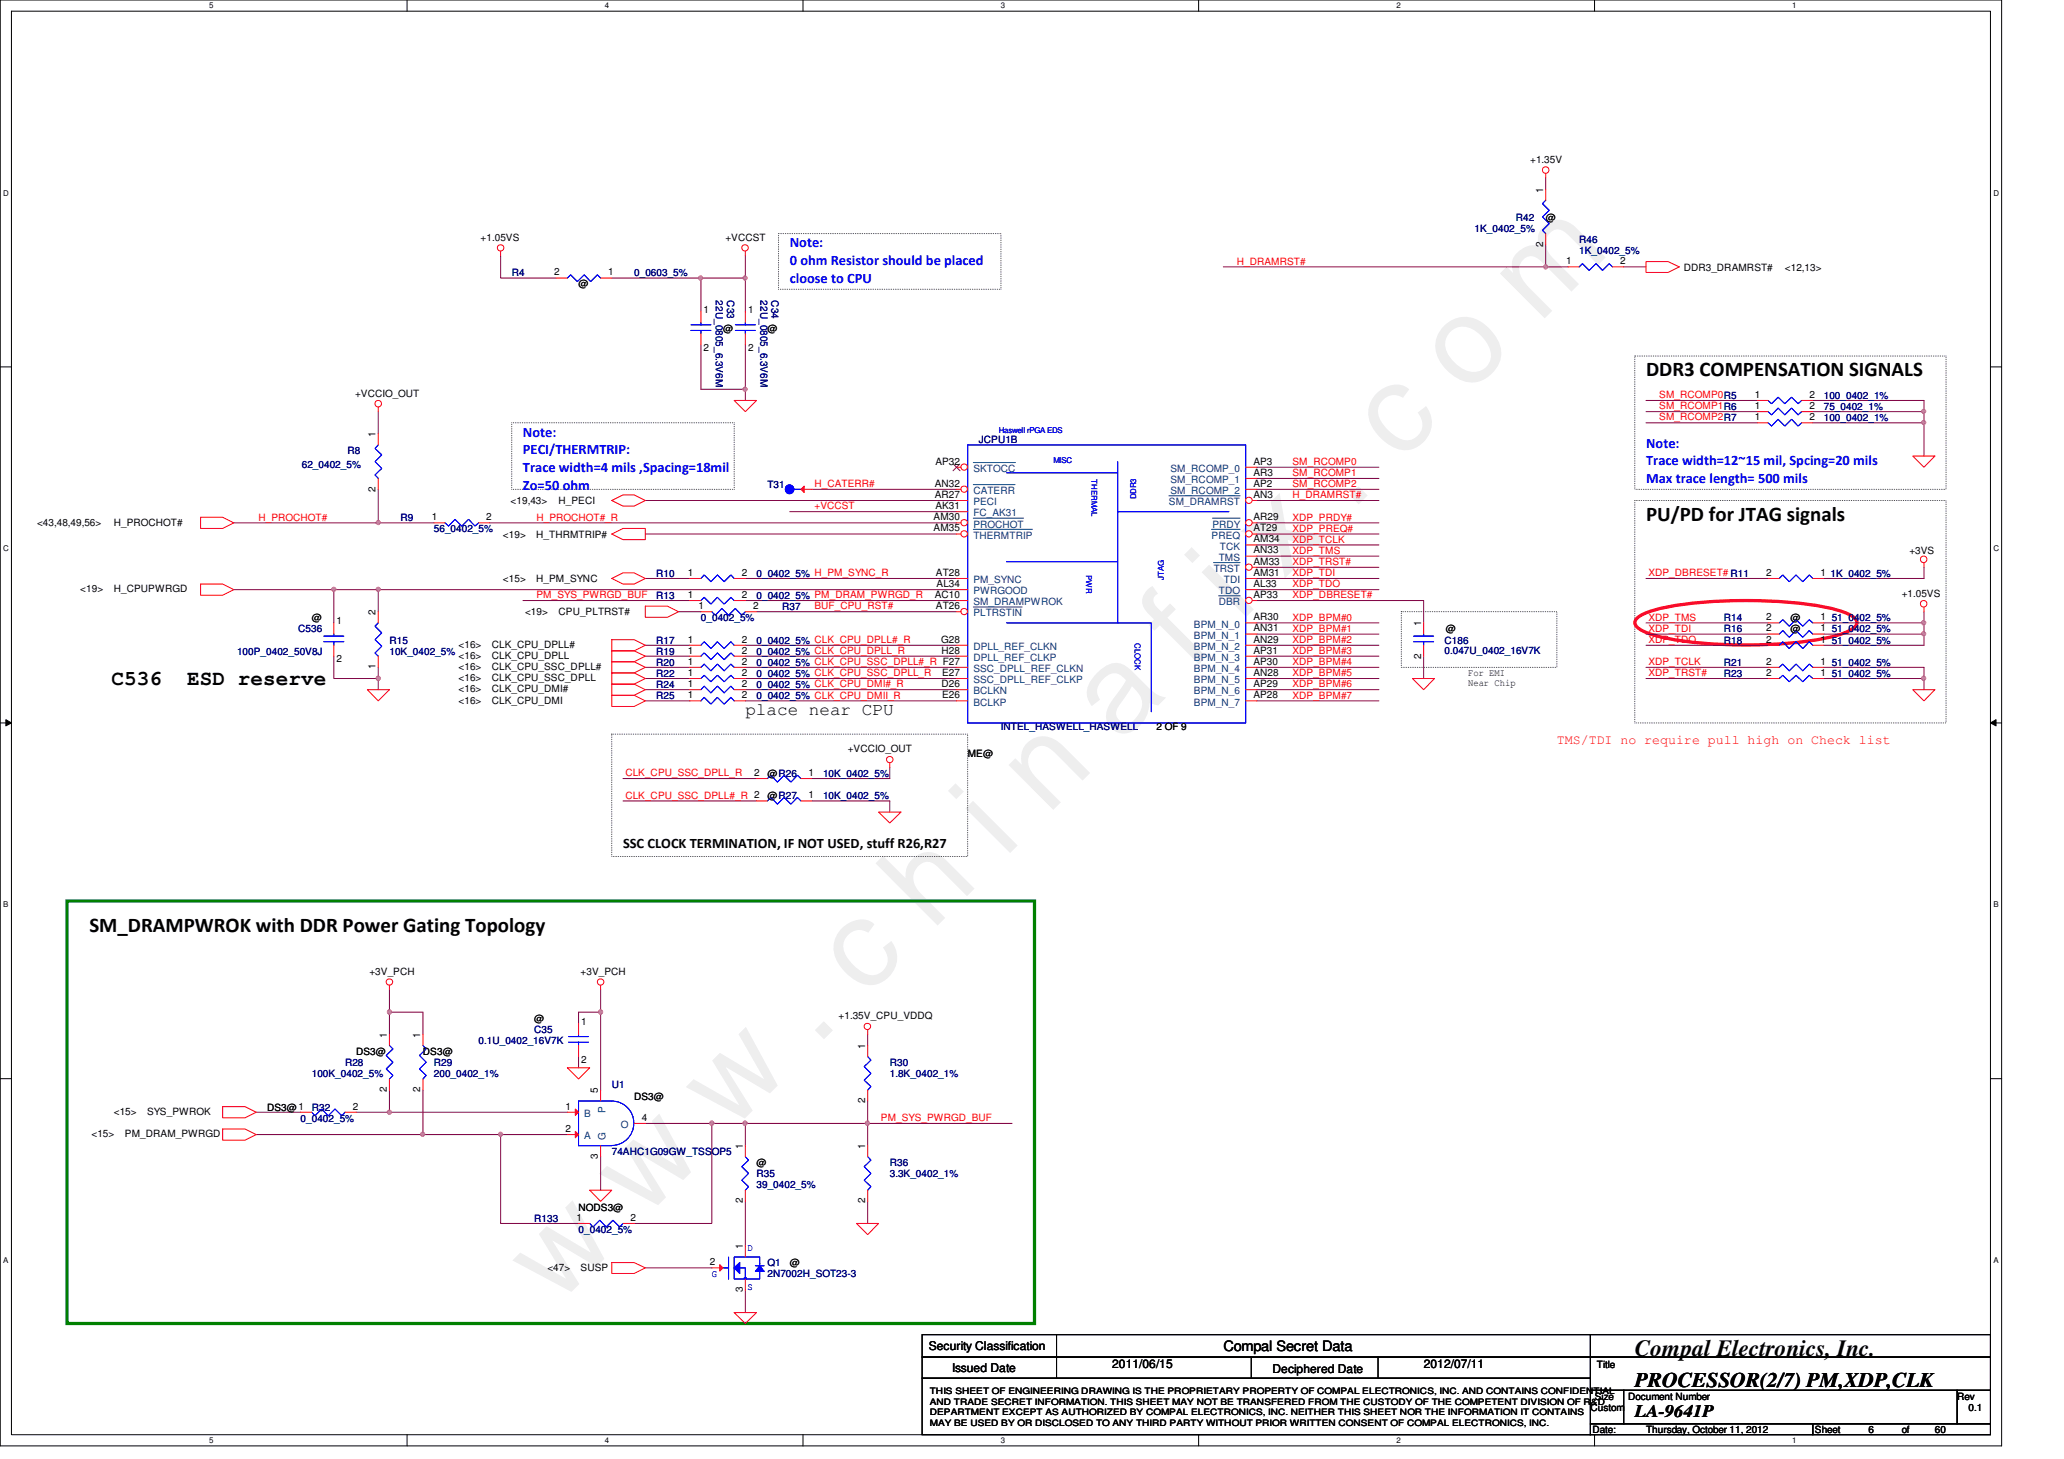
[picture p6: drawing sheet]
<svg xmlns="http://www.w3.org/2000/svg" width="297mm" height="210mm" viewBox="0 0 297 210" stroke-linecap="round" stroke-linejoin="round" font-family="sans-serif">
<defs><g id="words">
<text font-size="17.6" fill="#f0f" x="80.1" y="188" transform="rotate(-45 80.1 188)">w w w . c h i n a f i x . c o m</text>
<text font-size="3.3" x="235.3" y="195.1">Compal Electronics, Inc.</text>
<g font-size="3">
<text x="236.9" y="54.1">DDR3 COMPENSATION SIGNALS</text>
<text x="236.9" y="74.9">PU/PD for JTAG signals</text>
<text x="16" y="98.5">C536</text>
<text x="27" y="98.5">ESD reserve</text>
<text x="12.9" y="134.1">SM_DRAMPWROK with DDR Power Gating Topology</text>
<text x="235.3" y="199.6">PROCESSOR(2/7) PM,XDP,CLK</text>
</g>
<g font-size="2.5">
<text x="107.3" y="102.9">place near CPU</text>
<text x="235.3" y="203.9">LA-9641P</text>
</g>
<g font-size="2.1" fill="#00f">
<text x="113.7" y="35.6">Note:</text>
<text x="113.7" y="38.1">0 ohm Resistor should be placed</text>
<text x="113.7" y="40.7">cloose to CPU</text>
<text x="75.3" y="62.8">Note:</text>
<text x="75.3" y="65.4">PECI/THERMTRIP:</text>
<text x="236.9" y="64.4">Note:</text>
<text x="75.3" y="67.9">Trace width=4 mils ,Spacing=18mil</text>
<text x="75.3" y="70.4">Zo=50 ohm</text>
<text x="236.9" y="66.9">Trace width=12~15 mil, Spcing=20 mils</text>
<text x="236.9" y="69.5">Max trace length= 500 mils</text>
</g>
<g font-size="2.1">
<text x="89.7" y="122">SSC CLOCK TERMINATION, IF NOT USED, stuff R26,R27</text>
<text x="176.1" y="194.4">Compal Secret Data</text>
</g>
<text font-size="1.9" fill="#f00" x="224.1" y="107.1">TMS/TDI no require pull high on Check list</text>
<g font-size="1.7">
<text x="133.7" y="194.3">Security Classification</text>
<text x="137" y="197.3">Issued Date</text>
<text x="160.1" y="196.8">2011/06/15</text>
<text x="183.1" y="197.5">Deciphered Date</text>
<text x="204.9" y="196.8">2012/07/11</text>
</g>
<g font-size="1.4">
<text x="220.2" y="23.5">+1.35V</text>
<text x="222.1" y="27.7" transform="rotate(-90 222.1 27.7)">1</text>
<text x="69.2" y="34.6">+1.05VS</text>
<text x="104.4" y="34.6">+VCCST</text>
<text x="222.1" y="35.5" transform="rotate(-90 222.1 35.5)">2</text>
<text x="222.5" y="31.7">@</text>
<text x="79.8" y="39.6">2</text>
<text x="83.3" y="41.4">@</text>
<text x="87.5" y="39.6">1</text>
<text x="225.4" y="38">1</text>
<text x="233.2" y="38">2</text>
<text x="242.3" y="39">DDR3_DRAMRST#</text>
<text x="256.9" y="39">&lt;12,13&gt;</text>
<text x="101.3" y="45">1</text>
<text x="104.1" y="47.8">@</text>
<text x="107.7" y="45">1</text>
<text x="110.4" y="47.8">@</text>
<text x="101.3" y="50.5">2</text>
<text x="107.7" y="50.5">2</text>
<text x="51.1" y="57.1">+VCCIO_OUT</text>
<text x="252.6" y="58.8">1</text>
<text x="252.6" y="57.2">1</text>
<text x="260.4" y="58.8">2</text>
<text x="260.4" y="57.2">2</text>
<text x="54.1" y="62.9" transform="rotate(-90 54.1 62.9)">1</text>
<text x="252.6" y="60.5">1</text>
<text x="260.4" y="60.5">2</text>
<text x="54.1" y="70.7" transform="rotate(-90 54.1 70.7)">2</text>
<text x="134.5" y="70">AN32</text>
<text x="134.5" y="71.6">AR27</text>
<text x="134.6" y="66.8">AP32</text>
<text x="180.4" y="70">AP2</text>
<text x="180.4" y="68.5">AR3</text>
<text x="180.4" y="66.8">AP3</text>
<text x="180.4" y="71.6">AN3</text>
<text x="5.3" y="75.6">&lt;43,48,49,56&gt;</text>
<text x="16.4" y="75.6">H_PROCHOT#</text>
<text x="62.1" y="74.8">1</text>
<text x="70" y="74.8">2</text>
<text x="72.4" y="77.4">&lt;19&gt;</text>
<text x="73.5" y="72.6">&lt;19,43&gt;</text>
<text x="77.2" y="77.4">H_THRMTRIP#</text>
<text x="80.4" y="72.6">H_PECI</text>
<text x="134.4" y="74.8">AM30</text>
<text x="134.4" y="76.5">AM35</text>
<text x="134.6" y="73.2">AK31</text>
<text x="180.4" y="76.5">AT29</text>
<text x="180.4" y="74.8">AR29</text>
<text x="72.4" y="83.8">&lt;15&gt;</text>
<text x="77.2" y="83.8">H_PM_SYNC</text>
<text x="99" y="82.8">1</text>
<text x="106.8" y="82.8">2</text>
<text x="134.7" y="82.8">AT28</text>
<text x="180.4" y="79.6">AN33</text>
<text x="180.4" y="82.8">AM31</text>
<text x="180.4" y="78">AM34</text>
<text x="180.4" y="81.2">AM33</text>
<text x="254.2" y="82.8">2</text>
<text x="262" y="82.8">1</text>
<text x="274.8" y="79.8">+3VS</text>
<text x="11.6" y="85.2">&lt;19&gt;</text>
<text x="16.4" y="85.2">H_CPUPWRGD</text>
<text x="44.9" y="89.4">@</text>
<text x="48.4" y="89.8">1</text>
<text x="54.1" y="88.5" transform="rotate(-90 54.1 88.5)">2</text>
<text x="75.6" y="88.4">&lt;19&gt;</text>
<text x="80.4" y="88.4">CPU_PLTRST#</text>
<text x="99" y="86">1</text>
<text x="100.5" y="87.6">1</text>
<text x="106.8" y="86">2</text>
<text x="108.4" y="87.6">2</text>
<text x="134.5" y="86">AC10</text>
<text x="134.7" y="87.6">AT26</text>
<text x="134.8" y="84.5">AL34</text>
<text x="180.4" y="89.2">AR30</text>
<text x="180.4" y="84.5">AL33</text>
<text x="180.4" y="86">AP33</text>
<text x="254.2" y="89.2">2</text>
<text x="257.7" y="89.4">@</text>
<text x="262" y="89.2">1</text>
<text x="273.7" y="85.9">+1.05VS</text>
<text x="48.4" y="95.3">2</text>
<text x="66" y="93.2">&lt;16&gt;</text>
<text x="66" y="94.8">&lt;16&gt;</text>
<text x="70.8" y="93.2">CLK_CPU_DPLL#</text>
<text x="70.8" y="94.8">CLK_CPU_DPLL</text>
<text x="99" y="95.6">1</text>
<text x="99" y="92.5">1</text>
<text x="99" y="94">1</text>
<text x="106.8" y="95.6">2</text>
<text x="106.8" y="92.5">2</text>
<text x="106.8" y="94">2</text>
<text x="135.5" y="92.5">G28</text>
<text x="135.5" y="94">H28</text>
<text x="180.4" y="95.6">AP30</text>
<text x="180.4" y="94">AP31</text>
<text x="180.4" y="92.5">AN29</text>
<text x="180.4" y="90.8">AN31</text>
<text x="204.5" y="94.7" transform="rotate(-90 204.5 94.7)">2</text>
<text x="204.5" y="90.1" transform="rotate(-90 204.5 90.1)">1</text>
<text x="208.1" y="91">@</text>
<text x="254.2" y="92.5">2</text>
<text x="254.2" y="90.8">2</text>
<text x="254.2" y="95.6">2</text>
<text x="257.7" y="91">@</text>
<text x="262" y="92.5">1</text>
<text x="262" y="90.8">1</text>
<text x="262" y="95.6">1</text>
<text x="54.1" y="96.3" transform="rotate(-90 54.1 96.3)">1</text>
<text x="66" y="99.6">&lt;16&gt;</text>
<text x="66" y="101.2">&lt;16&gt;</text>
<text x="66" y="96.4">&lt;16&gt;</text>
<text x="66" y="98">&lt;16&gt;</text>
<text x="70.8" y="99.6">CLK_CPU_DMI#</text>
<text x="70.8" y="101.2">CLK_CPU_DMI</text>
<text x="70.8" y="96.4">CLK_CPU_SSC_DPLL#</text>
<text x="70.8" y="98">CLK_CPU_SSC_DPLL</text>
<text x="99" y="97.2">1</text>
<text x="99" y="100.5">1</text>
<text x="99" y="98.8">1</text>
<text x="106.8" y="97.2">2</text>
<text x="106.8" y="100.5">2</text>
<text x="106.8" y="98.8">2</text>
<text x="135.5" y="98.8">D26</text>
<text x="135.6" y="100.5">E26</text>
<text x="135.6" y="97.2">E27</text>
<text x="180.4" y="100.5">AP28</text>
<text x="180.4" y="98.8">AP29</text>
<text x="180.4" y="97.2">AN28</text>
<text x="211.3" y="97.2">For EMI</text>
<text x="211.3" y="98.8">Near Chip</text>
<text x="254.2" y="97.2">2</text>
<text x="262" y="97.2">1</text>
<text x="166.5" y="105.1">2 OF 9</text>
<text x="108.5" y="111.6">2</text>
<text x="110.4" y="111.8">@R26</text>
<text x="116.4" y="111.6">1</text>
<text x="122" y="108.2">+VCCIO_OUT</text>
<text x="139.3" y="108.9">ME@</text>
<text x="110.4" y="115">@R27</text>
<text x="116.4" y="114.9">1</text>
<text x="53.2" y="140.3">+3V_PCH</text>
<text x="83.6" y="140.3">+3V_PCH</text>
<text x="55.7" y="149.3" transform="rotate(-90 55.7 149.3)">1</text>
<text x="60.5" y="149.3" transform="rotate(-90 60.5 149.3)">1</text>
<text x="76.9" y="147">@</text>
<text x="83.6" y="147.4">1</text>
<text x="120.7" y="146.6">+1.35V_CPU_VDDQ</text>
<text x="51.3" y="151.8">DS3@</text>
<text x="60.9" y="151.8">DS3@</text>
<text x="83.6" y="152.9">2</text>
<text x="124.5" y="150.9" transform="rotate(-90 124.5 150.9)">1</text>
<text x="16.4" y="160.4">&lt;15&gt;</text>
<text x="21.2" y="160.4">SYS_PWROK</text>
<text x="38.4" y="159.8">DS3@1</text>
<text x="50.8" y="159.6">2</text>
<text x="55.7" y="157.1" transform="rotate(-90 55.7 157.1)">2</text>
<text x="60.5" y="157.1" transform="rotate(-90 60.5 157.1)">2</text>
<text x="81.4" y="159.6">1</text>
<text x="86.1" y="157.3" transform="rotate(-90 86.1 157.3)">5</text>
<text x="91.3" y="158.2">DS3@</text>
<text x="92.4" y="161.2">4</text>
<text x="124.5" y="158.7" transform="rotate(-90 124.5 158.7)">2</text>
<text x="13.2" y="163.6">&lt;15&gt;</text>
<text x="18" y="163.6">PM_DRAM_PWRGD</text>
<text x="81.4" y="162.9">2</text>
<text x="86.1" y="166.8" transform="rotate(-90 86.1 166.8)">3</text>
<text x="106.9" y="165.3" transform="rotate(-90 106.9 165.3)">1</text>
<text x="108.9" y="167.8">@</text>
<text x="124.5" y="165.3" transform="rotate(-90 124.5 165.3)">1</text>
<text x="106.9" y="173.1" transform="rotate(-90 106.9 173.1)">2</text>
<text x="124.5" y="173.1" transform="rotate(-90 124.5 173.1)">2</text>
<text x="83" y="175.6">1</text>
<text x="83.3" y="174.2">NODS3@</text>
<text x="90.8" y="175.6">2</text>
<text x="106.9" y="179.7" transform="rotate(-90 106.9 179.7)">1</text>
<text x="78.8" y="182.8">&lt;47&gt;</text>
<text x="83.6" y="182.8">SUSP</text>
<text x="102.1" y="182">2</text>
<text x="106.9" y="185.9" transform="rotate(-90 106.9 185.9)">3</text>
<text x="113.7" y="182.2">@</text>
<text x="229.8" y="196.8">Title</text>
<text x="228.9" y="203">Custom</text>
<text x="229.5" y="201.4">Size</text>
<text x="234.3" y="201.4">Document Number</text>
<text x="281.7" y="201.4">Rev</text>
<text x="283.3" y="203">0.1</text>
<text x="229.2" y="206.2">Date:</text>
<text x="236.9" y="206.2">Thursday, October 11, 2012</text>
<text x="261.2" y="206.2">Sheet</text>
<text x="268.9" y="206.2">6</text>
<text x="273.7" y="206.2">of</text>
<text x="278.5" y="206.2">60</text>
</g>
<g font-size="1.4" fill="#000080">
<text x="212.2" y="33.4">1K_0402_5%</text>
<text x="218.1" y="31.7">R42</text>
<text x="227.3" y="35">R46</text>
<text x="73.7" y="39.8">R4</text>
<text x="91.3" y="39.8">0_0603_5%</text>
<text x="227.3" y="36.6">1K_0402_5%</text>
<text x="103" y="43.2" transform="rotate(90 103 43.2)">22U_0805_6.3V6M</text>
<text x="104.6" y="43.2" transform="rotate(90 104.6 43.2)">C33</text>
<text x="109.4" y="43.2" transform="rotate(90 109.4 43.2)">22U_0805_6.3V6M</text>
<text x="111" y="43.2" transform="rotate(90 111 43.2)">C34</text>
<text x="262.5" y="59">75_0402_1%</text>
<text x="262.5" y="57.4">100_0402_1%</text>
<text x="50" y="65.4">R8</text>
<text x="140.9" y="63.8">JCPU1B</text>
<text x="262.5" y="60.6">100_0402_1%</text>
<text x="43.4" y="67.3">62_0402_5%</text>
<text x="110.4" y="70.2">T31</text>
<text x="57.7" y="75">R9</text>
<text x="62.4" y="76.6">56_0402_5%</text>
<text x="94.4" y="83">R10</text>
<text x="108.9" y="83">0_0402_5% H_PM_SYNC_R</text>
<text x="263.4" y="83">1K_0402_5%</text>
<text x="94.4" y="86.2">R13</text>
<text x="100.9" y="89.4">0_0402_5%</text>
<text x="108.9" y="86.2">0_0402_5% PM_DRAM_PWRGD_R</text>
<text x="112.6" y="87.8">R37</text>
<text x="248.1" y="89.4">R14</text>
<text x="263.6" y="89.4">51_0402_5%</text>
<text x="34.1" y="94.2">100P_0402_50V8J</text>
<text x="42.9" y="91">C536</text>
<text x="56" y="92.6">R15</text>
<text x="56" y="94.2">10K_0402_5%</text>
<text x="94.4" y="95.8">R20</text>
<text x="94.4" y="92.6">R17</text>
<text x="94.4" y="94.2">R19</text>
<text x="108.9" y="95.8">0_0402_5% CLK_CPU_SSC_DPLL#_R F27</text>
<text x="108.9" y="92.6">0_0402_5% CLK_CPU_DPLL#_R</text>
<text x="108.9" y="94.2">0_0402_5% CLK_CPU_DPLL_R</text>
<text x="207.9" y="92.6">C186</text>
<text x="207.9" y="94">0.047U_0402_16V7K</text>
<text x="248.1" y="92.6">R18</text>
<text x="248.1" y="91">R16</text>
<text x="248.1" y="95.8">R21</text>
<text x="263.6" y="92.6">51_0402_5%</text>
<text x="263.6" y="91">51_0402_5%</text>
<text x="263.6" y="95.8">51_0402_5%</text>
<text x="94.4" y="97.4">R22</text>
<text x="94.4" y="100.6">R25</text>
<text x="94.4" y="99">R24</text>
<text x="108.9" y="97.4">0_0402_5% CLK_CPU_SSC_DPLL_R</text>
<text x="108.9" y="100.6">0_0402_5% CLK_CPU_DMII_R</text>
<text x="108.9" y="99">0_0402_5% CLK_CPU_DMI#_R</text>
<text x="248.1" y="97.4">R23</text>
<text x="263.6" y="97.4">51_0402_5%</text>
<text x="144.1" y="105.1">INTEL_HASWELL_HASWELL</text>
<text x="118.4" y="111.8">10K_0402_5%</text>
<text x="118.4" y="115">10K_0402_5%</text>
<text x="76.9" y="148.6">C35</text>
<text x="44.9" y="155">100K_0402_5%</text>
<text x="49.7" y="153.4">R28</text>
<text x="62.4" y="153.4">R29</text>
<text x="62.4" y="155">200_0402_1%</text>
<text x="68.9" y="150.2">0.1U_0402_16V7K</text>
<text x="128.1" y="153.4">R30</text>
<text x="128.1" y="155">1.8K_0402_1%</text>
<text x="43.3" y="161.4">0_0402_5%</text>
<text x="44.9" y="159.8">R32</text>
<text x="88.1" y="156.6">U1</text>
<text x="88.1" y="166.2">74AHC1G09GW_TSSOP5</text>
<text x="128.1" y="167.8">R36</text>
<text x="108.9" y="169.4">R35</text>
<text x="108.9" y="171">39_0402_5%</text>
<text x="128.1" y="169.4">3.3K_0402_1%</text>
<text x="76.9" y="175.8">R133</text>
<text x="83.3" y="177.4">0_0402_5%</text>
<text x="110.4" y="182.2">Q1</text>
<text x="110.4" y="183.8">2N7002H_SOT23-3</text>
</g>
<g font-size="1.4" fill="#f00">
<text x="178" y="38.1">H_DRAMRST#</text>
<text x="238.8" y="58.9">SM_RCOMP1R6</text>
<text x="238.8" y="57.3">SM_RCOMP0R5</text>
<text x="238.8" y="60.5">SM_RCOMP2R7</text>
<text x="117.2" y="70.1">H_CATERR#</text>
<text x="186" y="71.7">H_DRAMRST#</text>
<text x="186" y="68.5">SM_RCOMP1</text>
<text x="186" y="70.1">SM_RCOMP2</text>
<text x="186" y="66.9">SM_RCOMP0</text>
<text x="37.2" y="74.9">H_PROCHOT#</text>
<text x="77.2" y="74.9">H_PROCHOT#_R</text>
<text x="117.2" y="73.3">+VCCST</text>
<text x="186" y="74.9">XDP_PRDY#</text>
<text x="186" y="76.5">XDP_PREQ#</text>
<text x="186" y="82.9">XDP_TDI</text>
<text x="186" y="81.3">XDP_TRST#</text>
<text x="186" y="78.1">XDP_TCLK</text>
<text x="186" y="79.7">XDP_TMS</text>
<text x="237.2" y="82.9">XDP_DBRESET# R11</text>
<text x="77.2" y="86.1">PM_SYS_PWRGD_BUF</text>
<text x="117.2" y="87.7">BUF_CPU_RST#</text>
<text x="186" y="89.3">XDP_BPM#0</text>
<text x="186" y="84.5">XDP_TDO</text>
<text x="186" y="86.1">XDP_DBRESET#</text>
<text x="237.2" y="89.3">XDP_TMS</text>
<text x="186" y="95.7">XDP_BPM#4</text>
<text x="186" y="94.1">XDP_BPM#3</text>
<text x="186" y="92.5">XDP_BPM#2</text>
<text x="186" y="90.9">XDP_BPM#1</text>
<text x="237.2" y="95.7">XDP_TCLK</text>
<text x="237.2" y="92.5">XDP_TDO</text>
<text x="237.2" y="90.9">XDP_TDI</text>
<text x="186" y="100.5">XDP_BPM#7</text>
<text x="186" y="98.9">XDP_BPM#6</text>
<text x="186" y="97.3">XDP_BPM#5</text>
<text x="237.2" y="97.3">XDP_TRST#</text>
<text x="90" y="111.7">CLK_CPU_SSC_DPLL_R</text>
<text x="90" y="114.9">CLK_CPU_SSC_DPLL#_R 2</text>
<text x="126.8" y="161.3">PM_SYS_PWRGD_BUF</text>
</g>
<g font-size="1.4" fill="#004080">
<text x="140.1" y="71.1">CATERR</text>
<text x="140.1" y="67.9">SKTOCC</text>
<text x="168.4" y="71.1">SM_RCOMP_2</text>
<text x="168.4" y="69.5">SM_RCOMP_1</text>
<text x="168.4" y="67.9">SM_RCOMP_0</text>
<text x="140.1" y="75.9">PROCHOT</text>
<text x="140.1" y="74.3">FC_AK31</text>
<text x="140.1" y="72.7">PECI</text>
<text x="140.1" y="77.5">THERMTRIP</text>
<text x="168.2" y="72.7">SM_DRAMRST</text>
<text x="174.4" y="77.5">PREQ</text>
<text x="174.5" y="75.9">PRDY</text>
<text x="140.1" y="83.9">PM_SYNC</text>
<text x="174.7" y="82.3">TRST</text>
<text x="175.4" y="80.7">TMS</text>
<text x="175.6" y="79.1">TCK</text>
<text x="176.1" y="83.9">TDI</text>
<text x="140.1" y="85.5">PWRGOOD</text>
<text x="140.1" y="88.7">PLTRSTIN</text>
<text x="140.1" y="87.1">SM_DRAMPWROK</text>
<text x="175.4" y="87.1">DBR</text>
<text x="175.4" y="85.5">TDO</text>
<text x="140.1" y="95.1">DPLL_REF_CLKP</text>
<text x="140.1" y="93.5">DPLL_REF_CLKN</text>
<text x="171.8" y="95.1">BPM_N_3</text>
<text x="171.8" y="93.5">BPM_N_2</text>
<text x="171.8" y="91.9">BPM_N_1</text>
<text x="171.8" y="90.3">BPM_N_0</text>
<text x="140.1" y="101.5">BCLKP</text>
<text x="140.1" y="99.9">BCLKN</text>
<text x="140.1" y="98.3">SSC_DPLL_REF_CLKP</text>
<text x="140.1" y="96.7">SSC_DPLL_REF_CLKN</text>
<text x="171.8" y="101.5">BPM_N_7</text>
<text x="171.8" y="99.9">BPM_N_6</text>
<text x="171.8" y="98.3">BPM_N_5</text>
<text x="171.8" y="96.7">BPM_N_4</text>
<text x="84.1" y="160.7">B</text>
<text x="87.1" y="160.2" transform="rotate(-90 87.1 160.2)">P</text>
<text x="84.1" y="163.9">A</text>
<text x="87.1" y="164" transform="rotate(-90 87.1 164)">G</text>
<text x="89.4" y="162.3">O</text>
</g>
<g font-size="1.4" fill="#00f">
<text x="107.6" y="179.9">D</text>
<text x="102.4" y="183.8">G</text>
<text x="107.6" y="185.5">S</text>
</g>
<g font-size="1.3">
<text x="133.8" y="200.6">THIS SHEET OF ENGINEERING DRAWING IS THE PROPRIETARY PROPERTY OF COMPAL ELECTRONICS, INC. AND CONTAINS CONFIDENTIAL</text>
<text x="133.8" y="202.1">AND TRADE SECRET INFORMATION. THIS SHEET MAY NOT BE TRANSFERED FROM THE CUSTODY OF THE COMPETENT DIVISION OF R&amp;D</text>
<text x="133.8" y="203.6">DEPARTMENT EXCEPT AS AUTHORIZED BY COMPAL ELECTRONICS, INC. NEITHER THIS SHEET NOR THE INFORMATION IT CONTAINS</text>
<text x="133.8" y="205.1">MAY BE USED BY OR DISCLOSED TO ANY THIRD PARTY WITHOUT PRIOR WRITTEN CONSENT OF COMPAL ELECTRONICS, INC.</text>
</g>
<g font-size="1.1">
<text x="30.1" y="1.1">5</text>
<text x="87" y="1.1">4</text>
<text x="144" y="1.1">3</text>
<text x="201" y="1.1">2</text>
<text x="257.9" y="1.1">1</text>
<text x=".5" y="28.2">D</text>
<text x="286.9" y="28.2">D</text>
<text x=".5" y="79.3">C</text>
<text x="286.9" y="79.3">C</text>
<text x=".5" y="130.6">B</text>
<text x="286.9" y="130.6">B</text>
<text x=".5" y="181.7">A</text>
<text x="286.9" y="181.7">A</text>
<text x="30.1" y="207.6">5</text>
<text x="87" y="207.6">4</text>
<text x="144" y="207.6">3</text>
<text x="201" y="207.6">2</text>
<text x="257.9" y="207.6">1</text>
</g>
<g font-size="1.1" fill="#00f">
<text x="143.8" y="62.3">Haswell rPGA EDS</text>
<text x="151.6" y="66.6">MISC</text>
<text x="157.1" y="69" transform="rotate(90 157.1 69)">THERMAL</text>
<text x="163.5" y="71.8" transform="rotate(-90 163.5 71.8)">DDR3</text>
<text x="156.3" y="82.7" transform="rotate(90 156.3 82.7)">PWR</text>
<text x="167.5" y="83.4" transform="rotate(-90 167.5 83.4)">JTAG</text>
<text x="163.3" y="92.5" transform="rotate(90 163.3 92.5)">CLOCK</text>
</g>
</g></defs>
<path d="M0 0h288.1v208h-288.1zM1.6 1.6h284.9v204.8h-284.9z" fill="none" stroke="#000" stroke-width=".14"/>
<g fill="#fff">
<path d="M30.1 .2h.6v1.2h-.6z"/>
<path d="M30.1 206.6h.6v1.2h-.6z"/>
</g>
<path d="M58.6 0v1.6M58.6 206.4v1.6" fill="none" stroke="#000" stroke-width=".14"/>
<g fill="#fff">
<path d="M87 .2h.6v1.2h-.6z"/>
<path d="M87 206.6h.6v1.2h-.6z"/>
</g>
<path d="M115.6 0v1.6M115.6 206.4v1.6" fill="none" stroke="#000" stroke-width=".14"/>
<g fill="#fff">
<path d="M144 .2h.6v1.2h-.6z"/>
<path d="M144 206.6h.6v1.2h-.6z"/>
</g>
<path d="M172.5 0v1.6M172.5 206.4v1.6" fill="none" stroke="#000" stroke-width=".14"/>
<g fill="#fff">
<path d="M200.9 .2h.6v1.2h-.6z"/>
<path d="M200.9 206.6h.6v1.2h-.6z"/>
</g>
<path d="M229.5 0v1.6M229.5 206.4v1.6" fill="none" stroke="#000" stroke-width=".14"/>
<g fill="#fff">
<path d="M257.9 .2h.6v1.2h-.6z"/>
<path d="M257.9 206.6h.6v1.2h-.6z"/>
<path d="M.5 27.2h.7v1.2h-.7z"/>
<path d="M286.9 27.2h.7v1.2h-.7z"/>
<path d="M.5 78.4h.7v1.1h-.7z"/>
<path d="M286.9 78.4h.7v1.1h-.7z"/>
</g>
<path d="M0 52.8h1.6M286.5 52.8h1.6" fill="none" stroke="#000" stroke-width=".14"/>
<g fill="#fff">
<path d="M.5 129.6h.7v1.2h-.7z"/>
<path d="M286.9 129.6h.7v1.2h-.7z"/>
</g>
<path d="M0 104h1.6M.8 103.5l.8 .5-.8 .4zM286.5 104l.8-.5v.9zM286.5 104h1.6" fill="none" stroke="#000" stroke-width=".14"/>
<path d="M.8 103.5l.8 .5-.8 .4zM286.5 104l.8-.5v.9z" fill="#000"/>
<g fill="#fff">
<path d="M.5 180.8h.7v1.1h-.7z"/>
<path d="M286.9 180.8h.7v1.1h-.7z"/>
</g>
<path d="M0 155.2h1.6M286.5 155.2h1.6" fill="none" stroke="#000" stroke-width=".14"/>
<path d="M112 33.6h32.1v8h-32.1zM235.3 51.2h44.8v19.2h-44.8zM73.7 60.8h32v9.6h-32zM235.3 72h44.8v32h-44.8zM88 105.6h51.3v17.6h-51.3z" fill="none" stroke="#000" stroke-width=".14" stroke-dasharray="0 .3"/>
<path d="M9.6 129.6h139.3v60.8h-139.3z" fill="none" stroke="#008000" stroke-width=".47"/>
<path d="M235.8 88.8a15.4 15.4 0 0 1 6.3-1.8 69.8 69.8 0 0 1 21.1 .5 9.6 9.6 0 0 1 3.5 1.3l.4 .4 .1 .4-.1 .4a5 5 0 0 1-2.7 1.4 60.6 60.6 0 0 1-18.9 1.2 29.3 29.3 0 0 1-9.1-1.9l-.6-.3-.4-.4-.1-.4 .1-.4z" fill="none" stroke="#f00" stroke-width=".47"/>
<path d="M276.9 91.2v1.6" fill="none" stroke="#800040" stroke-width=".14"/>
<circle cx="276.8" cy="91.2" r=".3" fill="#f0f"/>
<circle cx="276.8" cy="91.2" r=".3" fill="none" stroke="#f0f" stroke-width=".14"/>
<path d="M276.9 88v1.6M276.9 97.6v1.6" fill="none" stroke="#800040" stroke-width=".14"/>
<circle cx="276.8" cy="97.6" r=".31" fill="#f0f"/>
<circle cx="276.8" cy="97.6" r=".31" fill="none" stroke="#f0f" stroke-width=".14"/>
<path d="M236.9 83.2h17.6M236.9 96h17.6M236.9 89.6h17.6M236.9 97.6h17.6M236.9 92.8h17.6M236.9 91.2h17.6M262.5 89.6h14.4v1.6h-14.4M262.5 96h14.4M262.5 97.6h14.4M262.5 92.8h14.4M276.9 81.6v1.6h-14.4" fill="none" stroke="#800040" stroke-width=".14"/>
<circle cx="276.8" cy="89.6" r=".31" fill="#f0f"/>
<circle cx="276.8" cy="89.6" r=".31" fill="none" stroke="#f0f" stroke-width=".14"/>
<path d="M236.9 59.2h16M276.9 57.6v1.6h-16M260.9 60.8h16v4.8" fill="none" stroke="#800040" stroke-width=".14"/>
<circle cx="276.8" cy="60.8" r=".3" fill="#f0f"/>
<circle cx="276.8" cy="60.8" r=".3" fill="none" stroke="#f0f" stroke-width=".14"/>
<path d="M236.9 57.6h16M260.9 57.6h16M276.9 59.2v1.6M236.9 60.8h16" fill="none" stroke="#800040" stroke-width=".14"/>
<circle cx="276.8" cy="59.2" r=".3" fill="#f0f"/>
<circle cx="276.8" cy="59.2" r=".3" fill="none" stroke="#f0f" stroke-width=".14"/>
<path d="M54.4 97.6v1.6M107.3 99.2h30.4M107.3 97.6h30.4M107.3 96h30.4M107.3 94.4h30.4M107.3 92.8h30.4M107.3 86.4h30.4M108.9 88h28.8M107.3 100.8h30.4" fill="none" stroke="#800040" stroke-width=".14"/>
<circle cx="54.4" cy="97.6" r=".31" fill="#f0f"/>
<circle cx="54.4" cy="97.6" r=".31" fill="none" stroke="#f0f" stroke-width=".14"/>
<path d="M54.4 84.8h83.3" fill="none" stroke="#800040" stroke-width=".14"/>
<circle cx="54.4" cy="84.8" r=".3" fill="#f0f"/>
<circle cx="54.4" cy="84.8" r=".3" fill="none" stroke="#f0f" stroke-width=".14"/>
<path d="M54.4 75.2h8M70.4 75.2h67.3M92.9 76.8h44.8M48 84.8h6.4v3.2M107.3 83.2h30.4M276.9 96v1.6" fill="none" stroke="#800040" stroke-width=".14"/>
<circle cx="54.4" cy="75.2" r=".3" fill="#f0f"/>
<circle cx="54.4" cy="75.2" r=".3" fill="none" stroke="#f0f" stroke-width=".14"/>
<path d="M54.4 59.2v3.2M54.4 70.4v4.8h-20.7M92.9 72h44.8M56 160h25.7" fill="none" stroke="#800040" stroke-width=".14"/>
<circle cx="56" cy="160" r=".3" fill="#f0f"/>
<circle cx="56" cy="160" r=".3" fill="none" stroke="#f0f" stroke-width=".14"/>
<path d="M56 156.8v3.2M56 145.6v3.2M36.9 160h6.4" fill="none" stroke="#800040" stroke-width=".14"/>
<circle cx="56" cy="145.6" r=".31" fill="#f0f"/>
<circle cx="56" cy="145.6" r=".31" fill="none" stroke="#f0f" stroke-width=".14"/>
<path d="M56 142.4v3.2h4.9v3.2M60.9 156.8v6.4" fill="none" stroke="#800040" stroke-width=".14"/>
<circle cx="60.8" cy="163.2" r=".3" fill="#f0f"/>
<circle cx="60.8" cy="163.2" r=".3" fill="none" stroke="#f0f" stroke-width=".14"/>
<path d="M176.1 38.4h46.3M48 84.8v4.8M36.9 163.2h35.1M51.3 160h4.7" fill="none" stroke="#800040" stroke-width=".14"/>
<circle cx="48" cy="84.8" r=".3" fill="#f0f"/>
<circle cx="48" cy="84.8" r=".3" fill="none" stroke="#f0f" stroke-width=".14"/>
<path d="M33.7 84.8h14.3M48 94.4v3.2h6.4v-1.6" fill="none" stroke="#800040" stroke-width=".14"/>
<g fill="none" stroke="#f00" stroke-width=".14">
<path d="M236.9 37.6h3.2l1.6 .8-1.6 .8h-3.2zM54.4 58.6v.6M252.9 59.2h1.6M252.9 57.6h1.6M259.3 59.2h1.6M259.3 57.6h1.6M28.9 74.4h3.1l1.7 .8-1.7 .8h-3.1zM54.4 62.4v1.6M54.4 68.8v1.6M62.4 75.2h1.6M252.9 60.8h1.6M259.3 60.8h1.6"/>
<path d="M275.3 65.6h3.2l-1.6 1.6zM28.9 84h3.1l1.7 .8-1.7 .8h-3.1zM48 89.6v1.6M48 92.8v1.6M52.9 99.2h3.1l-1.6 1.6zM54.4 94.4v1.6M54.4 88v1.6M254.5 92.8h1.6M254.5 89.6h1.6M254.5 91.2h1.6M254.5 97.6h1.6M254.5 83.2h1.6"/>
<path d="M254.5 96h1.6M260.9 92.8h1.6M260.9 89.6h1.6M260.9 91.2h1.6M260.9 97.6h1.6M260.9 83.2h1.6M260.9 96h1.6M275.3 99.2h3.2l-1.6 1.6zM276.9 87.4v.6M276.9 81v.6M32 159.2h3.3l1.6 .8-1.6 .8h-3.3zM56 141.8v.6"/>
<path d="M56 148.8v1.6M56 155.2v1.6M60.9 148.8v1.6M60.9 155.2v1.6M32 162.4h3.3l1.6 .8-1.6 .8h-3.3zM43.3 160h1.6M49.7 160h1.6"/>
<circle cx="222.4" cy="24.5" r=".47"/>
<circle cx="54.4" cy="58.1" r=".47"/>
<circle cx="276.8" cy="86.9" r=".47"/>
<circle cx="276.8" cy="80.5" r=".47"/>
<circle cx="56" cy="141.3" r=".46"/>
</g>
<g fill="none" stroke="#000" stroke-width=".14">
<path d="M132.7 192h96.2v3.2h-96.2zM132.7 195.2h96.2v3.1h-96.2zM132.7 198.3h96.2v8.1h-96.2zM152.1 192v6.3M180.1 195.2v3.1M198.3 195.2v3.1M228.9 192h57.6v3.2h-57.6zM228.9 195.2h57.6v4.8h-57.6zM228.9 200h4.8v4.8h-4.8zM228.9 204.8h32v1.6h-32zM233.7 200h48v4.8h-48zM260.9 204.8h25.6v1.6h-25.6z"/>
<path d="M281.7 200h4.8v4.8h-4.8z"/>
</g>
<g fill="none" stroke="#00f" stroke-width=".14">
<path d="M254.5 59.2l.5 .5 .9-1 1 1 .9-1 1 1 .5-.5M254.5 57.6l.5 .5 .9-1 1 1 .9-1 1 1 .5-.5M54.4 64l-.4 .5 .9 .9-.9 1 .9 1-.9 .9 .4 .5M64 75.2l.6 .5 .9-1 1 1 .9-1 1 1 .5-.5M139.3 64h40v40h-40zM254.5 60.8l.5 .5 .9-1 1 1 .9-1 1 1 .5-.5M46.6 92.3h2.9M46.6 91.5h2.9M48 91.2v.3M48 92.3v.5M54.4 89.6l-.4 .5 .9 1-.9 .9 .9 1-.9 .9 .4 .5M256.1 92.8l.5-.5 .9 1 1-1 .9 1 1-1 .5 .5"/>
<path d="M256.1 89.6l.5-.4 .9 .9 1-.9 .9 .9 1-.9 .5 .4M256.1 91.2l.5-.5 .9 1 1-1 .9 1 1-1 .5 .5M256.1 97.6l.5-.4 .9 .9 1-.9 .9 .9 1-.9 .5 .4M256.1 83.2l.5-.5 .9 1 1-1 .9 1 1-1 .5 .5M256.1 96l.5-.5 .9 1 1-1 .9 1 1-1 .5 .5M56 150.4l.6 .5-1 .9 1 1-1 1 1 .9-.6 .5M60.9 150.4l.4 .5-.9 .9 .9 1-.9 1 .9 .9-.4 .5M44.9 160l.4 .5 1-1 .9 1 1-1 1 1 .5-.5"/>
</g>
<circle cx="276.8" cy="91.2" r=".3" fill="#f0f"/>
<circle cx="276.8" cy="91.2" r=".3" fill="none" stroke="#f0f" stroke-width=".14"/>
<circle cx="276.8" cy="97.6" r=".31" fill="#f0f"/>
<circle cx="276.8" cy="97.6" r=".31" fill="none" stroke="#f0f" stroke-width=".14"/>
<circle cx="276.8" cy="89.6" r=".31" fill="#f0f"/>
<circle cx="276.8" cy="89.6" r=".31" fill="none" stroke="#f0f" stroke-width=".14"/>
<circle cx="276.8" cy="60.8" r=".3" fill="#f0f"/>
<circle cx="276.8" cy="60.8" r=".3" fill="none" stroke="#f0f" stroke-width=".14"/>
<circle cx="276.8" cy="59.2" r=".3" fill="#f0f"/>
<circle cx="276.8" cy="59.2" r=".3" fill="none" stroke="#f0f" stroke-width=".14"/>
<circle cx="54.4" cy="97.6" r=".31" fill="#f0f"/>
<circle cx="54.4" cy="97.6" r=".31" fill="none" stroke="#f0f" stroke-width=".14"/>
<circle cx="54.4" cy="84.8" r=".3" fill="#f0f"/>
<circle cx="54.4" cy="84.8" r=".3" fill="none" stroke="#f0f" stroke-width=".14"/>
<circle cx="54.4" cy="75.2" r=".3" fill="#f0f"/>
<circle cx="54.4" cy="75.2" r=".3" fill="none" stroke="#f0f" stroke-width=".14"/>
<circle cx="56" cy="160" r=".3" fill="#f0f"/>
<circle cx="56" cy="160" r=".3" fill="none" stroke="#f0f" stroke-width=".14"/>
<circle cx="56" cy="145.6" r=".31" fill="#f0f"/>
<circle cx="56" cy="145.6" r=".31" fill="none" stroke="#f0f" stroke-width=".14"/>
<circle cx="60.8" cy="163.2" r=".3" fill="#f0f"/>
<circle cx="60.8" cy="163.2" r=".3" fill="none" stroke="#f0f" stroke-width=".14"/>
<circle cx="48" cy="84.8" r=".3" fill="#f0f"/>
<circle cx="48" cy="84.8" r=".3" fill="none" stroke="#f0f" stroke-width=".14"/>
<use href="#words"/>
</svg>
